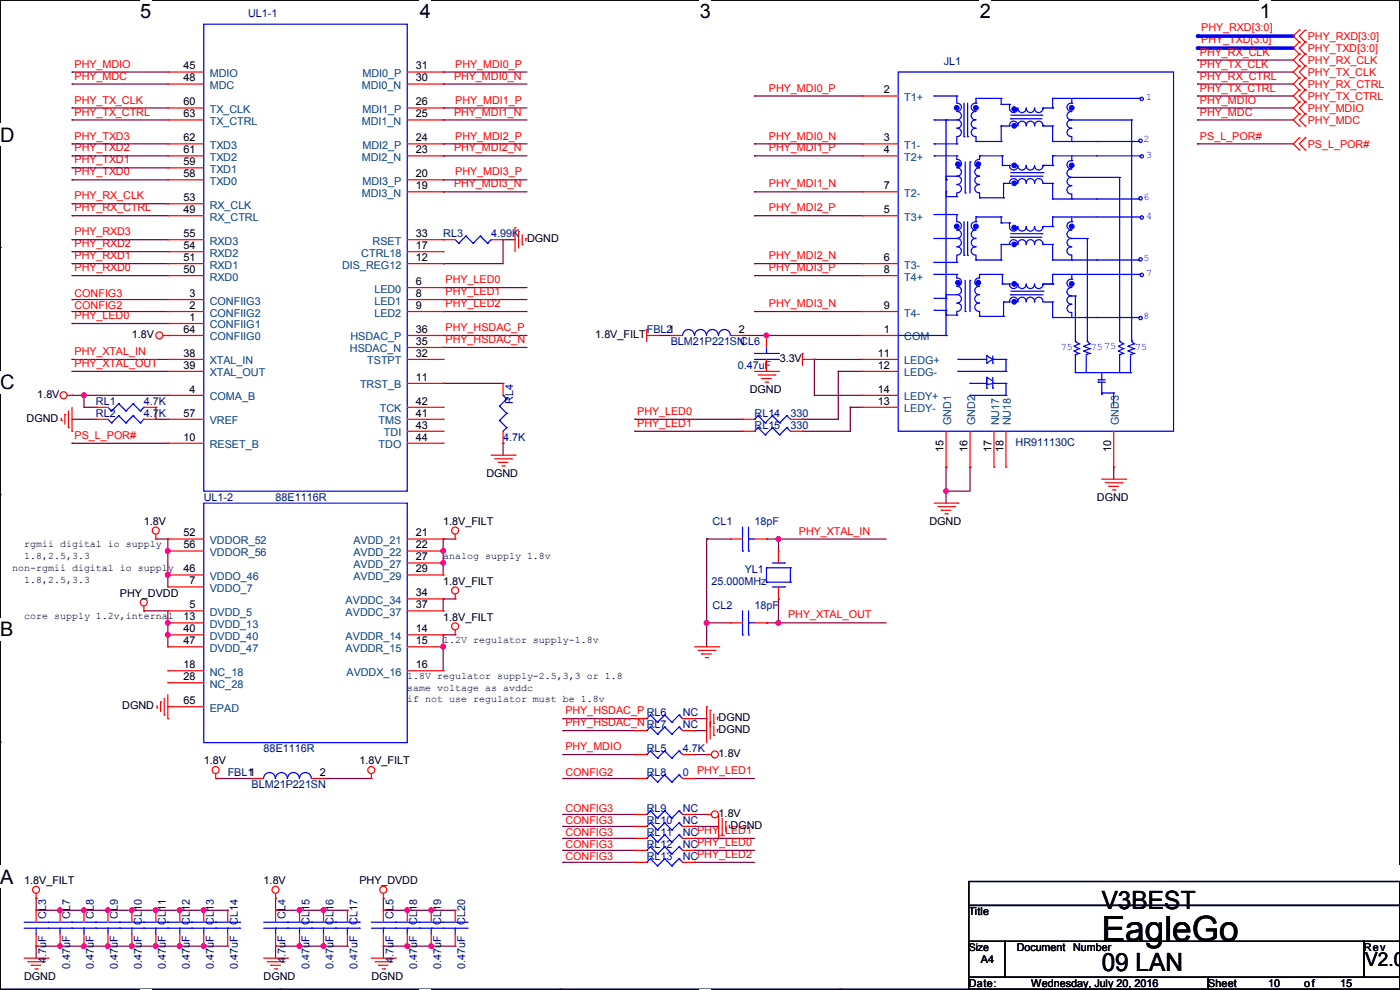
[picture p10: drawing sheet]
<svg xmlns="http://www.w3.org/2000/svg" width="297mm" height="210mm" viewBox="0 0 297 210" stroke-linecap="round" stroke-linejoin="round" font-family="sans-serif">
<defs><g id="words">
<text font-size="7.4" x="233.7" y="199.7">EagleGo</text>
<g font-size="5.3">
<text x="233.7" y="192.8">V3BEST</text>
<text x="233.7" y="206">09 LAN</text>
</g>
<g font-size="4.2">
<text x="29.7" y="3.9">5</text>
<text x="89.1" y="3.9">4</text>
<text x="148.5" y="3.9">3</text>
<text x="207.9" y="3.9">2</text>
<text x="267.2" y="3.9">1</text>
<text x="0" y="30.1">D</text>
<text x="0" y="82.5">C</text>
<text x="0" y="135">B</text>
<text x="0" y="187.4">A</text>
<text x="297" y="187.4">A</text>
</g>
<text font-size="4.1" x="289.6" y="204.9">V2.0</text>
<g font-size="2.3" fill="#000080">
<text x="52.6" y="3.6">UL1-1</text>
<text x="200.2" y="13.8">JL1</text>
<text x="94" y="50.4">RL3</text>
<text x="104.2" y="50.4">4.99K</text>
<text x="137.2" y="70.7">FBL21</text>
<text x="142.3" y="73.2">BLM21P221SN</text>
<text x="157" y="73.2">CL6</text>
<text x="156.5" y="78.3">0.47uF</text>
<text x="20.4" y="85.9">RL1</text>
<text x="20.4" y="88.5">RL2</text>
<text x="30.5" y="85.9">4.7K</text>
<text x="30.5" y="88.5">4.7K</text>
<text x="108.8" y="85.6" transform="rotate(-90 108.8 85.6)">RL4</text>
<text x="160.1" y="88.5">RL14</text>
<text x="167.7" y="88.5">330</text>
<text x="106.7" y="93.6">4.7K</text>
<text x="160.1" y="91">RL15</text>
<text x="167.7" y="91">330</text>
<text x="215.4" y="94.6">HR911130C</text>
<text x="43.2" y="106.3">UL1-2</text>
<text x="58.5" y="106.3">88E1116R</text>
<text x="151.2" y="111.3">CL1</text>
<text x="160.1" y="111.3">18pF</text>
<text x="150.9" y="124">25.000MHz</text>
<text x="158" y="121.5">YL1</text>
<text x="151.2" y="129.1">CL2</text>
<text x="160.1" y="129.1">18pF</text>
<text x="144.8" y="152">NC</text>
<text x="144.8" y="154.5">NC</text>
<text x="55.9" y="159.6">88E1116R</text>
<text x="137.2" y="159.6">RL5</text>
<text x="144.8" y="159.6">4.7K</text>
<text x="48.3" y="164.7">FBL11</text>
<text x="53.4" y="167.2">BLM21P221SN</text>
<text x="137.2" y="164.7">RL8</text>
<text x="144.8" y="164.7">0</text>
<text x="137.2" y="172.3">RL9</text>
<text x="144.8" y="172.3">NC</text>
<text x="137.2" y="174.8">RL10</text>
<text x="137.2" y="177.4">RL11</text>
<text x="137.2" y="179.9">RL12</text>
<text x="144.8" y="174.8">NC</text>
<text x="144.8" y="177.4">NCPHY_LED1</text>
<text x="144.8" y="179.9">NCPHY_LED0</text>
<text x="137.2" y="182.5">RL13</text>
<text x="144.8" y="182.5">NCPHY_LED2</text>
<text x="9.8" y="194.9" transform="rotate(-90 9.8 194.9)">CL3</text>
<text x="14.9" y="194.9" transform="rotate(-90 14.9 194.9)">CL7</text>
<text x="19.9" y="194.9" transform="rotate(-90 19.9 194.9)">CL8</text>
<text x="25" y="194.9" transform="rotate(-90 25 194.9)">CL9</text>
<text x="30.1" y="196.1" transform="rotate(-90 30.1 196.1)">CL10</text>
<text x="35.2" y="196.1" transform="rotate(-90 35.2 196.1)">CL11</text>
<text x="40.3" y="196.1" transform="rotate(-90 40.3 196.1)">CL12</text>
<text x="45.3" y="196.1" transform="rotate(-90 45.3 196.1)">CL13</text>
<text x="50.4" y="196.1" transform="rotate(-90 50.4 196.1)">CL14</text>
<text x="60.6" y="194.9" transform="rotate(-90 60.6 194.9)">CL4</text>
<text x="65.7" y="196.1" transform="rotate(-90 65.7 196.1)">CL15</text>
<text x="70.7" y="196.1" transform="rotate(-90 70.7 196.1)">CL16</text>
<text x="75.8" y="196.1" transform="rotate(-90 75.8 196.1)">CL17</text>
<text x="83.4" y="194.9" transform="rotate(-90 83.4 194.9)">CL5</text>
<text x="88.5" y="196.1" transform="rotate(-90 88.5 196.1)">CL18</text>
<text x="93.6" y="196.1" transform="rotate(-90 93.6 196.1)">CL19</text>
<text x="98.7" y="196.1" transform="rotate(-90 98.7 196.1)">CL20</text>
<text x="9.8" y="204.3" transform="rotate(-90 9.8 204.3)">4.7uF</text>
<text x="14.9" y="205.5" transform="rotate(-90 14.9 205.5)">0.47uF</text>
<text x="19.9" y="205.5" transform="rotate(-90 19.9 205.5)">0.47uF</text>
<text x="25" y="205.5" transform="rotate(-90 25 205.5)">0.47uF</text>
<text x="30.1" y="205.5" transform="rotate(-90 30.1 205.5)">0.47uF</text>
<text x="35.2" y="205.5" transform="rotate(-90 35.2 205.5)">0.47uF</text>
<text x="40.3" y="205.5" transform="rotate(-90 40.3 205.5)">0.47uF</text>
<text x="45.3" y="205.5" transform="rotate(-90 45.3 205.5)">0.47uF</text>
<text x="50.4" y="205.5" transform="rotate(-90 50.4 205.5)">0.47uF</text>
<text x="60.6" y="204.3" transform="rotate(-90 60.6 204.3)">4.7uF</text>
<text x="65.7" y="205.5" transform="rotate(-90 65.7 205.5)">0.47uF</text>
<text x="70.7" y="205.5" transform="rotate(-90 70.7 205.5)">0.47uF</text>
<text x="75.8" y="205.5" transform="rotate(-90 75.8 205.5)">0.47uF</text>
<text x="83.4" y="204.3" transform="rotate(-90 83.4 204.3)">4.7uF</text>
<text x="88.5" y="205.5" transform="rotate(-90 88.5 205.5)">0.47uF</text>
<text x="93.6" y="205.5" transform="rotate(-90 93.6 205.5)">0.47uF</text>
<text x="98.7" y="205.5" transform="rotate(-90 98.7 205.5)">0.47uF</text>
</g>
<g font-size="2.3" fill="#f00">
<text x="254.6" y="11.8">PHY_RX_CLK</text>
<text x="254.8" y="9">PHY_TXD[3:0]</text>
<text x="254.8" y="6.5">PHY_RXD[3:0]</text>
<text x="277.4" y="11">PHY_TXD[3:0]</text>
<text x="277.4" y="8.5">PHY_RXD[3:0]</text>
<text x="15.8" y="14.4">PHY_MDIO</text>
<text x="15.8" y="16.9">PHY_MDC</text>
<text x="96.3" y="16.9">PHY_MDI0_N</text>
<text x="96.6" y="14.4">PHY_MDI0_P</text>
<text x="254.6" y="16.9">PHY_RX_CTRL</text>
<text x="254.6" y="14.4">PHY_TX_CLK</text>
<text x="277.4" y="13.5">PHY_RX_CLK</text>
<text x="277.4" y="16.1">PHY_TX_CLK</text>
<text x="15.8" y="22">PHY_TX_CLK</text>
<text x="96.6" y="22">PHY_MDI1_P</text>
<text x="163.1" y="19.4">PHY_MDI0_P</text>
<text x="254.6" y="19.4">PHY_TX_CTRL</text>
<text x="254.6" y="22">PHY_MDIO</text>
<text x="277.4" y="18.6">PHY_RX_CTRL</text>
<text x="277.4" y="21.2">PHY_TX_CTRL</text>
<text x="277.4" y="23.7">PHY_MDIO</text>
<text x="15.8" y="24.5">PHY_TX_CTRL</text>
<text x="15.8" y="29.6">PHY_TXD3</text>
<text x="96.3" y="24.5">PHY_MDI1_N</text>
<text x="96.6" y="29.6">PHY_MDI2_P</text>
<text x="163.1" y="29.6">PHY_MDI0_N</text>
<text x="254.6" y="24.5">PHY_MDC</text>
<text x="254.6" y="29.6">PS_L_POR#</text>
<text x="277.4" y="26.2">PHY_MDC</text>
<text x="15.8" y="34.7">PHY_TXD1</text>
<text x="15.8" y="32.1">PHY_TXD2</text>
<text x="96.3" y="32.1">PHY_MDI2_N</text>
<text x="163.1" y="32.1">PHY_MDI1_P</text>
<text x="277.4" y="31.3">PS_L_POR#</text>
<text x="15.8" y="37.2">PHY_TXD0</text>
<text x="96.3" y="39.8">PHY_MDI3_N</text>
<text x="96.6" y="37.2">PHY_MDI3_P</text>
<text x="163.1" y="39.8">PHY_MDI1_N</text>
<text x="15.8" y="42.3">PHY_RX_CLK</text>
<text x="15.8" y="44.8">PHY_RX_CTRL</text>
<text x="163.1" y="44.8">PHY_MDI2_P</text>
<text x="15.8" y="52.5">PHY_RXD2</text>
<text x="15.8" y="49.9">PHY_RXD3</text>
<text x="15.8" y="57.5">PHY_RXD0</text>
<text x="15.8" y="55">PHY_RXD1</text>
<text x="163.1" y="57.5">PHY_MDI3_P</text>
<text x="163.1" y="55">PHY_MDI2_N</text>
<text x="15.8" y="63">CONFIG3</text>
<text x="15.8" y="65.6">CONFIG2</text>
<text x="94.5" y="62.6">PHY_LED1</text>
<text x="94.5" y="60.1">PHY_LED0</text>
<text x="94.5" y="65.1">PHY_LED2</text>
<text x="163.1" y="65.1">PHY_MDI3_N</text>
<text x="15.8" y="67.7">PHY_LED0</text>
<text x="94.5" y="70.2">PHY_HSDAC_P</text>
<text x="15.8" y="75.3">PHY_XTAL_IN</text>
<text x="15.8" y="77.9">PHY_XTAL_OUT</text>
<text x="94.5" y="72.8">PHY_HSDAC_N</text>
<text x="135.2" y="88">PHY_LED0</text>
<text x="15.8" y="93.1">PS_L_POR#</text>
<text x="135.2" y="90.6">PHY_LED1</text>
<text x="169.5" y="113.4">PHY_XTAL_IN</text>
<text x="167.2" y="131.2">PHY_XTAL_OUT</text>
<text x="119.9" y="151.5">PHY_HSDAC_P RL6</text>
<text x="119.9" y="154.1">PHY_HSDAC_N RL7</text>
<text x="119.9" y="159.1">PHY_MDIO</text>
<text x="119.9" y="164.6">CONFIG2</text>
<text x="147.9" y="164.2">PHY_LED1</text>
<text x="119.9" y="172.3">CONFIG3</text>
<text x="119.9" y="177.3">CONFIG3</text>
<text x="119.9" y="179.9">CONFIG3</text>
<text x="119.9" y="174.8">CONFIG3</text>
<text x="119.9" y="182.4">CONFIG3</text>
</g>
<g font-size="2.3">
<text x="38.9" y="14.7">45</text>
<text x="38.9" y="17.3">48</text>
<text x="88.2" y="14.7">31</text>
<text x="88.2" y="17.3">30</text>
<text x="38.9" y="22.4">60</text>
<text x="88.2" y="22.4">26</text>
<text x="187.5" y="19.8">2</text>
<text x="38.9" y="24.9">63</text>
<text x="38.9" y="30">62</text>
<text x="88.2" y="24.9">25</text>
<text x="88.2" y="30">24</text>
<text x="187.5" y="30">3</text>
<text x="38.9" y="32.5">61</text>
<text x="38.9" y="35.1">59</text>
<text x="88.2" y="32.5">23</text>
<text x="187.5" y="32.5">4</text>
<text x="38.9" y="37.6">58</text>
<text x="88.2" y="37.6">20</text>
<text x="88.2" y="40.1">19</text>
<text x="187.5" y="40.1">7</text>
<text x="38.9" y="42.7">53</text>
<text x="38.9" y="45.2">49</text>
<text x="187.5" y="45.2">5</text>
<text x="38.9" y="50.3">55</text>
<text x="38.9" y="52.8">54</text>
<text x="88.2" y="50.3">33</text>
<text x="88.2" y="52.8">17</text>
<text x="111.8" y="51.4">DGND</text>
<text x="38.9" y="55.4">51</text>
<text x="38.9" y="57.9">50</text>
<text x="88.2" y="55.4">12</text>
<text x="187.5" y="55.4">6</text>
<text x="187.5" y="57.9">8</text>
<text x="40.2" y="63">3</text>
<text x="40.2" y="65.5">2</text>
<text x="88.2" y="60.5">6</text>
<text x="88.2" y="63">8</text>
<text x="88.2" y="65.5">9</text>
<text x="187.5" y="65.5">9</text>
<text x="28" y="71.7">1.8V</text>
<text x="38.9" y="70.6">64</text>
<text x="40.2" y="68.1">1</text>
<text x="88.2" y="70.6">36</text>
<text x="126.3" y="71.7">1.8V_FILT</text>
<text x="156.8" y="70.6">2</text>
<text x="187.5" y="70.6">1</text>
<text x="38.9" y="75.7">38</text>
<text x="88.2" y="73.2">35</text>
<text x="88.2" y="75.7">32</text>
<text x="165.4" y="76.8">3.3V</text>
<text x="186.2" y="75.7">11</text>
<text x="38.9" y="78.2">39</text>
<text x="40.2" y="83.3">4</text>
<text x="88.2" y="80.8">11</text>
<text x="159.1" y="83.4">DGND</text>
<text x="186.2" y="78.2">12</text>
<text x="186.2" y="83.3">14</text>
<text x="5.6" y="89.5">DGND</text>
<text x="7.9" y="84.4">1.8V</text>
<text x="38.9" y="88.4">57</text>
<text x="88.2" y="85.9">42</text>
<text x="88.2" y="88.4">41</text>
<text x="186.2" y="85.9">13</text>
<text x="38.9" y="93.5">10</text>
<text x="88.2" y="90.9">43</text>
<text x="88.2" y="93.5">44</text>
<text x="200.2" y="95.8" transform="rotate(-90 200.2 95.8)">15</text>
<text x="205.2" y="95.8" transform="rotate(-90 205.2 95.8)">16</text>
<text x="210.3" y="95.8" transform="rotate(-90 210.3 95.8)">17</text>
<text x="212.9" y="95.8" transform="rotate(-90 212.9 95.8)">18</text>
<text x="235.7" y="95.8" transform="rotate(-90 235.7 95.8)">10</text>
<text x="103.2" y="101.2">DGND</text>
<text x="232.7" y="106.3">DGND</text>
<text x="30.5" y="111.3">1.8V</text>
<text x="38.9" y="113.8">52</text>
<text x="88.2" y="113.8">21</text>
<text x="94" y="111.3">1.8V_FILT</text>
<text x="197.2" y="111.3">DGND</text>
<text x="38.9" y="116.3">56</text>
<text x="88.2" y="116.3">22</text>
<text x="88.2" y="118.9">27</text>
<text x="38.9" y="121.4">46</text>
<text x="40.2" y="124">7</text>
<text x="88.2" y="121.4">29</text>
<text x="94" y="124">1.8V_FILT</text>
<text x="25.4" y="126.6">PHY_DVDD</text>
<text x="38.9" y="131.6">13</text>
<text x="40.2" y="129">5</text>
<text x="88.2" y="126.5">34</text>
<text x="88.2" y="129">37</text>
<text x="94" y="131.7">1.8V_FILT</text>
<text x="38.9" y="134.1">40</text>
<text x="38.9" y="136.7">47</text>
<text x="88.2" y="134.1">14</text>
<text x="88.2" y="136.7">15</text>
<text x="38.9" y="141.7">18</text>
<text x="88.2" y="141.7">16</text>
<text x="38.9" y="144.3">28</text>
<text x="38.9" y="149.4">65</text>
<text x="26" y="150.5">DGND</text>
<text x="152.5" y="153">DGND</text>
<text x="152.5" y="155.5">DGND</text>
<text x="152.5" y="160.6">1.8V</text>
<text x="43.2" y="162.1">1.8V</text>
<text x="67.9" y="164.6">2</text>
<text x="76.2" y="162.1">1.8V_FILT</text>
<text x="152.5" y="173.3">1.8V</text>
<text x="155" y="175.9">DGND</text>
<text x="5.1" y="187.5">1.8V_FILT</text>
<text x="55.9" y="187.5">1.8V</text>
<text x="76.2" y="187.5">PHY_DVDD</text>
<text x="205.5" y="194.1">Title</text>
<text x="215.7" y="201.8">Document</text>
<text x="227.7" y="201.8">Number</text>
<text x="289.3" y="201.8">Rev</text>
<text x="5.1" y="207.9">DGND</text>
<text x="55.9" y="207.9">DGND</text>
<text x="78.8" y="207.9">DGND</text>
<text x="205.5" y="209.4">Date:</text>
<text x="208.1" y="204.3">A4</text>
<text x="218.7" y="209.4">Wednesday, July 20, 2016</text>
<text x="256.3" y="209.4">Sheet</text>
<text x="269" y="209.4">10</text>
<text x="276.6" y="209.4">of</text>
<text x="284.3" y="209.4">15</text>
</g>
<g font-size="2.3" fill="#004080">
<text x="44.5" y="16.3">MDIO</text>
<text x="76.9" y="16.3">MDI0_P</text>
<text x="44.5" y="18.9">MDC</text>
<text x="44.5" y="24">TX_CLK</text>
<text x="76.8" y="18.9">MDI0_N</text>
<text x="76.9" y="24">MDI1_P</text>
<text x="191.8" y="21.4">T1+</text>
<text x="44.5" y="26.5">TX_CTRL</text>
<text x="76.8" y="26.5">MDI1_N</text>
<text x="44.5" y="31.6">TXD3</text>
<text x="44.5" y="34.1">TXD2</text>
<text x="76.8" y="34.1">MDI2_N</text>
<text x="76.9" y="31.6">MDI2_P</text>
<text x="191.8" y="31.6">T1-</text>
<text x="191.8" y="34.1">T2+</text>
<text x="44.5" y="36.7">TXD1</text>
<text x="44.5" y="39.2">TXD0</text>
<text x="76.8" y="41.7">MDI3_N</text>
<text x="76.9" y="39.2">MDI3_P</text>
<text x="191.8" y="41.7">T2-</text>
<text x="44.5" y="44.3">RX_CLK</text>
<text x="44.5" y="46.8">RX_CTRL</text>
<text x="191.8" y="46.8">T3+</text>
<text x="44.5" y="51.9">RXD3</text>
<text x="79" y="51.9">RSET</text>
<text x="44.5" y="54.4">RXD2</text>
<text x="44.5" y="57">RXD1</text>
<text x="44.5" y="59.5">RXD0</text>
<text x="72.6" y="57">DIS_REG12</text>
<text x="76.6" y="54.4">CTRL18</text>
<text x="191.8" y="57">T3-</text>
<text x="191.8" y="59.5">T4+</text>
<text x="44.5" y="64.6">CONFIIG3</text>
<text x="79.4" y="62.1">LED0</text>
<text x="79.4" y="64.6">LED1</text>
<text x="44.5" y="67.1">CONFIIG2</text>
<text x="44.5" y="69.7">CONFIIG1</text>
<text x="79.4" y="67.1">LED2</text>
<text x="191.8" y="67.1">T4-</text>
<text x="44.5" y="72.2">CONFIIG0</text>
<text x="44.5" y="77.3">XTAL_IN</text>
<text x="74.2" y="74.8">HSDAC_N</text>
<text x="74.3" y="72.2">HSDAC_P</text>
<text x="77.9" y="77.3">TSTPT</text>
<text x="191.8" y="72.2">COM</text>
<text x="191.8" y="77.3">LEDG+</text>
<text x="44.5" y="79.8">XTAL_OUT</text>
<text x="76.4" y="82.4">TRST_B</text>
<text x="191.8" y="79.8">LEDG-</text>
<text x="44.5" y="84.9">COMA_B</text>
<text x="80.6" y="87.5">TCK</text>
<text x="191.8" y="84.9">LEDY+</text>
<text x="191.8" y="87.5">LEDY-</text>
<text x="44.5" y="90">VREF</text>
<text x="44.5" y="95.1">RESET_B</text>
<text x="80.3" y="90">TMS</text>
<text x="80.3" y="95.1">TDO</text>
<text x="81.5" y="92.5">TDI</text>
<text x="201.8" y="90.2" transform="rotate(-90 201.8 90.2)">GND1</text>
<text x="206.9" y="90.2" transform="rotate(-90 206.9 90.2)">GND2</text>
<text x="211.9" y="90.2" transform="rotate(-90 211.9 90.2)">NU17</text>
<text x="214.5" y="90.2" transform="rotate(-90 214.5 90.2)">NU18</text>
<text x="237.3" y="90.2" transform="rotate(-90 237.3 90.2)">GND3</text>
<text x="44.5" y="115.4">VDDOR_52</text>
<text x="44.5" y="117.9">VDDOR_56</text>
<text x="75" y="115.4">AVDD_21</text>
<text x="75" y="117.9">AVDD_22</text>
<text x="44.5" y="123">VDDO_46</text>
<text x="44.5" y="125.6">VDDO_7</text>
<text x="75" y="120.5">AVDD_27</text>
<text x="75" y="123">AVDD_29</text>
<text x="44.5" y="130.6">DVDD_5</text>
<text x="73.3" y="128.1">AVDDC_34</text>
<text x="73.3" y="130.6">AVDDC_37</text>
<text x="44.5" y="135.7">DVDD_40</text>
<text x="44.5" y="133.2">DVDD_13</text>
<text x="73.3" y="135.7">AVDDR_14</text>
<text x="44.5" y="138.3">DVDD_47</text>
<text x="44.5" y="143.3">NC_18</text>
<text x="73.3" y="138.3">AVDDR_15</text>
<text x="73.5" y="143.3">AVDDX_16</text>
<text x="44.5" y="145.9">NC_28</text>
<text x="44.5" y="151">EPAD</text>
</g>
<text font-size="2.2" x="205.5" y="201.7">Size</text>
<g font-size="2.1" fill="#00f">
<text x="243.1" y="21.3">1</text>
<text x="242.6" y="30.1">2</text>
<text x="243.1" y="33.4">3</text>
<text x="242.6" y="42.3">6</text>
<text x="243.1" y="46.4">4</text>
<text x="242.6" y="55.3">5</text>
<text x="243.1" y="58.6">7</text>
<text x="242.6" y="67.7">8</text>
<text x="225.1" y="74.3">75</text>
<text x="231.4" y="74.3">7575</text>
<text x="240.8" y="74.3">75</text>
</g>
<g font-size="2.1">
<text x="5.1" y="116">rgmii digital io supply</text>
<text x="5.1" y="118.5">1.8,2.5,3.3</text>
<text x="94" y="118.5">analog supply 1.8v</text>
<text x="2.6" y="121.1">non-rgmii digital io supply</text>
<text x="5.1" y="123.6">1.8,2.5,3.3</text>
<text x="5.1" y="131.2">core supply 1.2v,internal</text>
<text x="94" y="136.3">1.2V regulator supply-1.8v</text>
<text x="86.4" y="143.9">1.8V regulator supply-2.5,3,3 or 1.8</text>
<text x="86.4" y="146.5">same voltage as avddc</text>
<text x="86.4" y="149">if not use regulator must be 1.8v</text>
</g>
</g></defs>
<path d="M0 0h297v209.8h-297z" fill="none" stroke="#000" stroke-width=".25"/>
<g fill="#fff">
<path d="M29.7 0h2.4v4.8h-2.4z"/>
<path d="M29.7 209.8h2.4v.2h-2.4z"/>
</g>
<path d="M59.4 0h.1M59.4 209.8h.1" fill="none" stroke="#000" stroke-width=".25"/>
<g fill="#fff">
<path d="M89.1 0h2.3v4.8h-2.3z"/>
<path d="M89.1 209.8h2.3v.2h-2.3z"/>
</g>
<path d="M118.8 0h.1M118.8 209.8h.1" fill="none" stroke="#000" stroke-width=".25"/>
<g fill="#fff">
<path d="M148.5 0h2.3v4.8h-2.3z"/>
<path d="M148.5 209.8h2.3v.2h-2.3z"/>
</g>
<path d="M178.2 0h.1M178.2 209.8h.1" fill="none" stroke="#000" stroke-width=".25"/>
<g fill="#fff">
<path d="M207.9 0h2.3v4.8h-2.3z"/>
<path d="M207.9 209.8h2.3v.2h-2.3z"/>
</g>
<path d="M237.6 0h.1M237.6 209.8h.1" fill="none" stroke="#000" stroke-width=".25"/>
<g fill="#fff">
<path d="M267.3 0h2.3v4.8h-2.3z"/>
<path d="M267.3 209.8h2.3v.2h-2.3z"/>
<path d="M0 26.2h3.1v4.8h-3.1z"/>
<path d="M0 78.7h3.1v4.7h-3.1z"/>
</g>
<path d="M0 52.5h.1M297 52.5h.1" fill="none" stroke="#000" stroke-width=".25"/>
<path d="M0 131.1h2.9v4.8h-2.9z" fill="#fff"/>
<path d="M0 104.9h.1M297 104.9h.1" fill="none" stroke="#000" stroke-width=".25"/>
<g fill="#fff">
<path d="M0 183.6h2.9v4.7h-2.9z"/>
<path d="M296.9 183.6h.1v4.7h-.1z"/>
</g>
<path d="M0 157.4h.1M297 157.4h.1" fill="none" stroke="#000" stroke-width=".25"/>
<g fill="none" stroke="#800040" stroke-width=".25">
<path d="M15.3 15.3h.1M15.3 17.8h.1M15.3 15.3h20.3M15.3 17.8h20.3M94 15.3h.1M94 17.8h.1M94 15.3h17.8M94 17.8h17.8M254 17.8h.1M254 17.8h20.4M15.3 22.9h.1M15.3 25.4h.1"/>
<path d="M15.3 38.1h.1M15.3 35.6h.1M15.3 33.1h.1M15.3 30.5h.1M15.3 22.9h20.3M15.3 25.4h20.3M15.3 38.1h20.3M15.3 35.6h20.3M15.3 33.1h20.3M15.3 30.5h20.3M94 22.9h.1M94 25.4h.1"/>
<path d="M94 30.5h.1M94 33.1h.1M94 38.1h.1M94 22.9h17.8M94 25.4h17.8M94 38.1h17.8M94 33.1h17.8M94 30.5h17.8M254 20.4h.1M254 25.4h.1M254 22.9h.1M254 22.9h20.4"/>
<path d="M254 25.4h20.4M254 20.4h20.4M15.3 43.2h.1M15.3 45.8h.1M15.3 58.5h.1M15.3 55.9h.1M15.3 53.4h.1M15.3 50.8h.1M15.3 43.2h20.3M15.3 45.8h20.3M15.3 58.5h20.3M15.3 55.9h20.3"/>
<path d="M15.3 53.4h20.3M15.3 50.8h20.3M94 40.7h.1M94 55.9h.1M94 40.7h17.8M106.7 50.8h.1M106.7 50.8v5.1h-12.7M106.7 50.8h2.6M15.3 63.5h.1M15.3 68.6h.1M15.3 66.1h.1M15.3 76.2h.1"/>
<path d="M15.3 78.8h.1M15.3 63.5h20.3M15.3 68.6h20.3M15.3 66.1h20.3M15.3 76.2h20.3M15.3 78.8h20.3M94 71.2h.1M94 73.7h.1M94 63.5h.1M94 61h.1M94 63.5h17.8M94 71.2h17.8"/>
<path d="M94 73.7h17.8M94 61h17.8M15.3 88.9h.1M15.3 83.9h.1M15.3 83.9h20.3M15.3 88.9h5.1M17.8 83.9h.1M17.8 86.4h.1M17.8 83.9v2.5M17.8 86.4h2.6M33.1 88.9h.1M33.1 86.4h.1"/>
<path d="M33.1 88.9h2.5M33.1 86.4v2.5M94 81.3h.1M94 81.3h12.7M106.7 94h.1M106.7 94v2.6M33.1 114.3h.1M33.1 114.3h2.5M35.6 114.3h.1M35.6 116.9h.1M35.6 114.3v10.2M94 114.3h.1"/>
<path d="M94 119.4h.1M94 116.9h.1M94 114.3h2.6M94 114.3v7.7M30.5 129.6h.1M30.5 129.6h5.1M35.6 122h.1M35.6 129.6h.1M35.6 134.7h.1M35.6 132.1h.1M35.6 129.6v7.6M94 127h.1"/>
<path d="M94 137.2h.1M94 134.7h.1M94 127v2.6M94 134.7v7.6M94 127h2.6M94 134.7h2.6M45.8 165.1h.1M45.8 165.1h7.6"/>
</g>
<g fill="#f0f" stroke="#f0f" stroke-width=".25">
<circle cx="17.8" cy="83.8" r=".49"/>
<circle cx="35.6" cy="132.1" r=".49"/>
<circle cx="35.6" cy="134.6" r=".49"/>
<circle cx="94" cy="119.4" r=".49"/>
<circle cx="94" cy="116.9" r=".49"/>
<circle cx="94" cy="137.2" r=".49"/>
<circle cx="35.6" cy="121.9" r=".49"/>
<circle cx="35.6" cy="116.9" r=".49"/>
</g>
<path d="M254 10.2h20.4" fill="none" stroke="#00f" stroke-width=".76"/>
<circle cx="254" cy="10.2" r=".38" fill="#00f"/>
<path d="M254 12.7h.1M254 15.3h.1M254 12.7h20.4M254 15.3h20.4" fill="none" stroke="#800040" stroke-width=".25"/>
<path d="M254 7.7h20.4" fill="none" stroke="#00f" stroke-width=".76"/>
<circle cx="254" cy="7.7" r=".38" fill="#00f"/>
<g fill="none" stroke="#800040" stroke-width=".25">
<path d="M160.1 20.4h.1M160.1 30.5h.1M160.1 33.1h.1M160.1 20.4h22.8M160.1 30.5h22.8M160.1 33.1h22.8M254 30.5h.1M254 30.5h20.4M160.1 58.5h.1M160.1 40.7h.1M160.1 45.8h.1M160.1 55.9h.1"/>
<path d="M160.1 58.5h22.8M160.1 40.7h22.8M160.1 45.8h22.8M160.1 55.9h22.8M94 66.1h.1M94 66.1h17.8M139.7 71.2h.1M139.7 71.2h2.6M157.5 71.2h.1M157.5 71.2h25.4M160.1 66.1h.1M160.1 66.1h22.8"/>
<path d="M162.6 71.2h.1M172.8 76.2h.1M172.8 76.2h10.1M172.8 76.2v7.7M177.8 78.8h.1M177.8 78.8v10.1h-7.6M177.8 78.8h5.1M15.3 94h.1M15.3 94h20.3M134.7 91.5h.1M134.7 88.9h.1M134.7 91.5h22.8"/>
<path d="M134.7 88.9h22.8M170.2 91.5h.1M170.2 88.9h.1M172.8 83.9h.1M172.8 83.9h10.1M180.4 86.4h.1M180.4 86.4h2.5M180.4 86.4v5.1h-10.2M200.7 99.1h.1M200.7 99.1v7.6M205.8 99.1h.1M205.8 99.1v5.1h-5.1"/>
<path d="M236.3 99.1h.1M236.3 99.1v2.5M149.9 114.3h.1M149.9 114.3h5.1M149.9 114.3v22.9M162.6 114.3h.1M162.6 114.3h25.4M165.1 114.3h.1M165.1 114.3v2.6M200.7 104.2h.1M149.9 132.1h.1M149.9 132.1h5.1"/>
<path d="M162.6 132.1h.1M162.6 132.1h25.4M165.1 127h.1M165.1 132.1h.1M165.1 127v5.1M119.4 152.4h.1M119.4 155h.1M119.4 155h15.3M119.4 152.4h15.3M147.4 155h.1M147.4 152.4h.1M147.4 155h2.5"/>
<path d="M147.4 152.4h2.5M68.6 165.1h.1M68.6 165.1h10.2M119.4 165.1h.1M119.4 177.8h.1M119.4 172.8h.1M119.4 175.3h.1M119.4 160.1h.1M119.4 165.1h15.3M119.4 177.8h15.3M119.4 175.3h15.3M119.4 172.8h15.3"/>
<path d="M119.4 160.1h15.3M147.4 165.1h.1M147.4 177.8h.1M147.4 175.3h.1M147.4 172.8h.1M147.4 160.1h.1M147.4 165.1h12.7M147.4 177.8h12.7M147.4 175.3h5M147.4 172.8h2.5M147.4 160.1h2.5M7.7 193.1h.1"/>
<path d="M7.7 190.5h.1M7.7 193.1h40.6M7.7 190.5v2.6M12.7 193.1h.1M17.8 193.1h.1M22.9 193.1h.1M28 193.1h.1M33.1 193.1h.1M38.1 193.1h.1M43.2 193.1h.1M58.5 190.5h.1M58.5 193.1h.1"/>
<path d="M58.5 193.1h15.2M58.5 190.5v2.6M63.5 193.1h.1M68.6 193.1h.1M81.3 190.5h.1M81.3 193.1h.1M81.3 193.1h15.3M81.3 190.5v2.6M86.4 193.1h.1M91.5 193.1h.1M119.4 180.4h.1M119.4 182.9h.1"/>
<path d="M119.4 182.9h15.3M119.4 180.4h15.3M147.4 182.9h.1M147.4 180.4h.1M147.4 182.9h12.7M147.4 180.4h12.7M7.7 200.7h.1M7.7 200.7h40.6M7.7 200.7v2.5M12.7 200.7h.1M17.8 200.7h.1M22.9 200.7h.1"/>
<path d="M28 200.7h.1M33.1 200.7h.1M38.1 200.7h.1M43.2 200.7h.1M58.5 200.7h.1M58.5 200.7h15.2M58.5 200.7v2.5M63.5 200.7h.1M68.6 200.7h.1M81.3 200.7h.1M81.3 200.7h15.3M81.3 200.7v2.5"/>
<path d="M86.4 200.7h.1M91.5 200.7h.1"/>
</g>
<g fill="#f0f" stroke="#f0f" stroke-width=".25">
<circle cx="149.9" cy="132.1" r=".49"/>
<circle cx="165.1" cy="132.1" r=".49"/>
<circle cx="165.1" cy="114.3" r=".49"/>
<circle cx="38.1" cy="193.1" r=".49"/>
<circle cx="33" cy="193.1" r=".49"/>
<circle cx="43.2" cy="193.1" r=".49"/>
<circle cx="12.7" cy="193.1" r=".49"/>
<circle cx="28" cy="193.1" r=".49"/>
<circle cx="22.9" cy="193.1" r=".49"/>
<circle cx="17.8" cy="193.1" r=".49"/>
<circle cx="43.2" cy="200.7" r=".49"/>
<circle cx="28" cy="200.7" r=".49"/>
<circle cx="22.9" cy="200.7" r=".49"/>
<circle cx="12.7" cy="200.7" r=".49"/>
<circle cx="38.1" cy="200.7" r=".49"/>
<circle cx="33" cy="200.7" r=".49"/>
<circle cx="17.8" cy="200.7" r=".49"/>
<circle cx="68.6" cy="193.1" r=".49"/>
<circle cx="63.5" cy="193.1" r=".49"/>
<circle cx="68.6" cy="200.7" r=".49"/>
<circle cx="63.5" cy="200.7" r=".49"/>
<circle cx="86.4" cy="193.1" r=".49"/>
<circle cx="91.5" cy="200.7" r=".49"/>
<circle cx="86.4" cy="200.7" r=".49"/>
<circle cx="91.5" cy="193.1" r=".49"/>
<circle cx="162.6" cy="71.1" r=".49"/>
<circle cx="200.7" cy="104.2" r=".49"/>
<circle cx="17.8" cy="83.8" r=".49"/>
<circle cx="35.6" cy="132.1" r=".49"/>
<circle cx="35.6" cy="134.6" r=".49"/>
<circle cx="94" cy="119.4" r=".49"/>
<circle cx="94" cy="116.9" r=".49"/>
<circle cx="94" cy="137.2" r=".49"/>
<circle cx="35.6" cy="121.9" r=".49"/>
<circle cx="35.6" cy="116.9" r=".49"/>
</g>
<g fill="none" stroke="#f00" stroke-width=".25">
<path d="M35.6 15.3h.1M35.6 17.8h.1M35.6 15.3h7.6M35.6 17.8h7.6M86.4 15.3h7.6M86.4 17.8h7.6M94 15.3h.1M94 17.8h.1M275.6 16.6h.1M275.6 19.1h.1M275.6 11.5h.1M275.6 14h.1"/>
<path d="M275.6 8.9h.1M275.6 6.4h.1M275.6 16.6l-1.2 1.2 1.2 1.3M275.6 19.1l-1.2 1.3 1.2 1.2M275.6 11.5l-1.2 1.2 1.2 1.3M275.6 14l-1.2 1.3 1.2 1.3M275.6 8.9l-1.2 1.3 1.2 1.3M275.6 6.4l-1.2 1.3 1.2 1.2M276.9 19.1h.1M276.9 16.6h.1M276.9 14h.1M276.9 11.5h.1"/>
<path d="M276.9 8.9h.1M276.9 6.4h.1M276.9 16.6l-1.3 1.2 1.3 1.3M276.9 19.1l-1.3 1.3 1.3 1.2M276.9 11.5l-1.3 1.2 1.3 1.3M276.9 14l-1.3 1.3 1.3 1.3M276.9 8.9l-1.3 1.3 1.3 1.3M276.9 6.4l-1.3 1.3 1.3 1.2M35.6 22.9h.1M35.6 25.4h.1M35.6 30.5h.1M35.6 33.1h.1"/>
<path d="M35.6 35.6h.1M35.6 38.1h.1M35.6 22.9h7.6M35.6 25.4h7.6M35.6 30.5h7.6M35.6 33.1h7.6M35.6 35.6h7.6M35.6 38.1h7.6M86.4 22.9h7.6M86.4 25.4h7.6M86.4 30.5h7.6M86.4 33.1h7.6"/>
<path d="M86.4 38.1h7.6M94 22.9h.1M94 25.4h.1M94 30.5h.1M94 33.1h.1M94 38.1h.1M182.9 20.4h.1M182.9 30.5h.1M182.9 33.1h.1M182.9 30.5h7.6M182.9 33.1h7.6M182.9 20.4h7.6"/>
<path d="M275.6 21.6h.1M275.6 24.2h.1M275.6 26.7h.1M275.6 29.3h.1M275.6 31.8h.1M275.6 24.2l-1.2 1.2 1.2 1.3M275.6 21.6l-1.2 1.3 1.2 1.3M275.6 29.3l-1.2 1.2 1.2 1.3M276.9 21.6h.1M276.9 26.7h.1M276.9 24.2h.1M276.9 31.8h.1"/>
<path d="M276.9 29.3h.1M276.9 24.2l-1.3 1.2 1.3 1.3M276.9 21.6l-1.3 1.3 1.3 1.3M276.9 29.3l-1.3 1.2 1.3 1.3M35.6 43.2h.1M35.6 45.8h.1M35.6 50.8h.1M35.6 53.4h.1M35.6 55.9h.1M35.6 58.5h.1M35.6 50.8h7.6M35.6 43.2h7.6"/>
<path d="M35.6 45.8h7.6M35.6 53.4h7.6M35.6 55.9h7.6M35.6 58.5h7.6M86.4 50.8h10.2M86.4 53.4h7.6M86.4 55.9h7.6M86.4 40.7h7.6M94 50.8h.1M94 40.7h.1M94 53.4h.1M94 55.9h.1"/>
<path d="M104.2 50.8h2.5M106.7 50.8h.1M109.3 48.3h.1M109.3 48.3v5.1M110 49.1h.1M110 49.1v3.5M110.8 51.9h.1M110.8 49.8v2.1M111.5 50.6h.1M111.5 50.6v.5M182.9 40.7h.1M182.9 45.8h.1"/>
<path d="M182.9 55.9h.1M182.9 58.5h.1M182.9 45.8h7.6M182.9 55.9h7.6M182.9 58.5h7.6M182.9 40.7h7.6M34.6 71.2h8.6M35.6 71.2h.1M35.6 63.5h.1M35.6 66.1h.1M35.6 68.6h.1M35.6 76.2h.1"/>
<path d="M35.6 78.8h.1M35.6 78.8h7.6M35.6 76.2h7.6M35.6 63.5h7.6M35.6 66.1h7.6M35.6 68.6h7.6M86.4 71.2h7.6M86.4 76.2h7.6M86.4 63.5h7.6M86.4 66.1h7.6M86.4 61h7.6M86.4 73.7h7.6"/>
<path d="M94 61h.1M94 63.5h.1M94 66.1h.1M94 71.2h.1M94 73.7h.1M94 76.2h.1M137.2 69.9h.1M137.2 71.2h2.5M137.2 69.9v2.5M139.7 71.2h.1M142.3 71.2h.1M142.3 71.2h2.5"/>
<path d="M155 71.2h2.5M157.5 71.2h.1M160.1 78.8h5M160.8 79.5h3.6M162.6 78.8h.1M162.6 71.2h.1M162.6 71.2v2.5M162.6 76.2v2.6M164.4 79.5h.1M165.1 78.8h.1M170.2 75h.1M170.2 76.2h2.6"/>
<path d="M170.2 75v2.5M172.8 76.2h.1M182.9 66.1h.1M182.9 71.2h.1M182.9 76.2h.1M182.9 78.8h.1M182.9 71.2h7.6M182.9 78.8h7.6M182.9 76.2h7.6M182.9 66.1h7.6M13 89.2h.1M13 88.7v.5"/>
<path d="M13.8 87.9h.1M13.8 87.9v2.1M14.3 83.9h1M14.5 90.7h.1M14.5 87.2v3.5M15.3 91.5h.1M15.3 83.9h.1M15.3 86.4v5.1M20.4 86.4h.1M20.4 88.9h.1M20.4 86.4h2.5M20.4 88.9h2.5"/>
<path d="M30.5 86.4h2.6M30.5 88.9h2.6M33.1 86.4h.1M33.1 88.9h.1M35.6 83.9h.1M35.6 88.9h.1M35.6 94h.1M35.6 83.9h7.6M35.6 88.9h7.6M35.6 94h7.6M86.4 86.4h7.6M86.4 88.9h7.6"/>
<path d="M86.4 94h7.6M86.4 81.3h7.6M86.4 91.5h7.6M94 81.3h.1M94 86.4h.1M94 88.9h.1M94 91.5h.1M94 94h.1M104.2 96.6h5.1M104.9 97.3h3.6M105.7 98.1h.1M105.7 98.1h2"/>
<path d="M106.5 98.8h.5M106.7 94h.1M106.7 81.3h.1M106.7 81.3v2.6M106.7 91.5v2.5M107 98.8h.1M108.5 97.3h.1M109.3 96.6h.1M157.5 88.9h.1M157.5 91.5h.1M157.5 88.9h2.6M157.5 91.5h2.6"/>
<path d="M161.6 80.3h.1M161.6 80.3h2M162.3 81.1h.6M162.9 81.1h.1M167.7 88.9h2.5M167.7 91.5h2.5M170.2 88.9h.1M170.2 91.5h.1M182.9 83.9h.1M182.9 86.4h.1M182.9 83.9h7.6M182.9 86.4h7.6"/>
<path d="M200.7 99.1h.1M200.7 91.5v7.6M205.8 99.1h.1M205.8 91.5v7.6M210.9 99.1h.1M210.9 91.5v7.6M213.4 99.1h.1M213.4 91.5v7.6M236.3 99.1h.1M236.3 91.5v7.6M33.1 114.3h.1M33.1 113.3v1"/>
<path d="M35.6 114.3h.1M35.6 116.9h.1M35.6 114.3h7.6M35.6 116.9h7.6M86.4 114.3h7.6M86.4 116.9h7.6M86.4 119.4h7.6M94 114.3h.1M94 116.9h.1M94 119.4h.1M96.6 114.3h.1M96.6 113.3v1"/>
<path d="M155 114.3h.1M155 114.3h2.5M160.1 114.3h2.5M162.6 114.3h.1M165.1 116.9h.1M165.1 116.9v2.5M198.2 106.7h5M198.9 107.5h3.6M199.7 108.2h.1M199.7 108.2h2M200.4 109h.6M201 109h.1"/>
<path d="M202.5 107.5h.1M203.2 106.7h.1M233.7 101.6h5.1M234.5 102.4h3.5M235.2 103.2h.1M235.2 103.2h2.1M236 103.9h.5M236.5 103.9h.1M238 102.4h.1M238.8 101.6h.1M30.5 129.6h.1M30.5 128.6v1"/>
<path d="M35.6 122h.1M35.6 124.5h.1M35.6 134.7h.1M35.6 129.6h.1M35.6 132.1h.1M35.6 137.2h.1M35.6 137.2h7.6M35.6 122h7.6M35.6 124.5h7.6M35.6 134.7h7.6M35.6 129.6h7.6M35.6 132.1h7.6"/>
<path d="M86.4 137.2h7.6M86.4 122h7.6M86.4 134.7h7.6M86.4 129.6h7.6M86.4 127h7.6M94 122h.1M94 127h.1M94 129.6h.1M94 134.7h.1M94 137.2h.1M96.6 127h.1M96.6 134.7h.1"/>
<path d="M96.6 126v1M96.6 133.6v1.1M147.4 137.2h5M148.1 138h3.6M148.9 138.7h.1M148.9 138.7h2M149.6 139.5h.6M150.2 139.5h.1M151.7 138h.1M152.4 137.2h.1M155 132.1h.1M155 132.1h2.5"/>
<path d="M160.1 132.1h2.5M162.6 132.1h.1M165.1 127h.1M165.1 124.5v2.5M33.3 150.2h.1M33.3 149.6v.6M34.1 148.9h.1M34.1 148.9v2M34.8 151.7h.1M34.8 148.1v3.6M35.6 152.4h.1M35.6 142.3h.1"/>
<path d="M35.6 144.8h.1M35.6 149.9h.1M35.6 147.4v5M35.6 142.3h7.6M35.6 144.8h7.6M35.6 149.9h7.6M86.4 142.3h7.6M94 142.3h.1M134.7 152.4h.1M134.7 155h.1M134.7 152.4h2.5M134.7 155h2.5"/>
<path d="M144.8 152.4h2.6M144.8 155h2.6M147.4 152.4h.1M147.4 155h.1M149.9 149.9h.1M149.9 152.4h.1M149.9 149.9v7.6M150.7 150.7h.1M150.7 153.2h.1M150.7 150.7v6.1M151.4 153.5h.1M151.4 156h.1"/>
<path d="M151.4 151.4v2.1M151.4 154v2M152.2 152.2h.1M152.2 154.7h.1M152.2 152.2v.5M152.2 154.7v.5M45.8 165.1h.1M45.8 164.1v1M53.4 165.1h.1M53.4 165.1h2.5M66.1 165.1h2.5M68.6 165.1h.1"/>
<path d="M78.8 165.1h.1M78.8 164.1v1M134.7 165.1h.1M134.7 175.3h.1M134.7 172.8h.1M134.7 177.8h.1M134.7 160.1h.1M134.7 160.1h2.5M134.7 172.8h2.5M134.7 165.1h2.5M134.7 175.3h2.5M134.7 177.8h2.5"/>
<path d="M144.8 160.1h2.6M144.8 172.8h2.6M144.8 165.1h2.6M144.8 175.3h2.6M144.8 177.8h2.6M147.4 165.1h.1M147.4 175.3h.1M147.4 172.8h.1M147.4 177.8h.1M147.4 160.1h.1M149.9 160.1h.1M149.9 172.8h.1"/>
<path d="M149.9 160.1h1M149.9 172.8h1M152.4 177.8h.1M152.4 172.8v5M153.2 177.1h.1M153.2 173.5v3.6M154 174.3h.1M154 174.3v2M154.7 175.6h.1M154.7 175v.6M7.7 190.5h.1M7.7 193.1h.1"/>
<path d="M7.7 189.5v1M7.7 193.1v2.5M7.7 198.2v2.5M12.7 193.1h.1M12.7 193.1v2.5M12.7 198.2v2.5M17.8 193.1h.1M17.8 193.1v2.5M17.8 198.2v2.5M22.9 193.1h.1M22.9 193.1v2.5M22.9 198.2v2.5"/>
<path d="M28 193.1h.1M28 193.1v2.5M28 198.2v2.5M33.1 193.1h.1M33.1 193.1v2.5M33.1 198.2v2.5M38.1 193.1h.1M38.1 193.1v2.5M38.1 198.2v2.5M43.2 193.1h.1M43.2 193.1v2.5M43.2 198.2v2.5"/>
<path d="M48.3 193.1h.1M48.3 193.1v2.5M48.3 198.2v2.5M58.5 190.5h.1M58.5 193.1h.1M58.5 189.5v1M58.5 193.1v2.5M58.5 198.2v2.5M63.5 193.1h.1M63.5 193.1v2.5M63.5 198.2v2.5M68.6 193.1h.1"/>
<path d="M68.6 193.1v2.5M68.6 198.2v2.5M73.7 193.1h.1M73.7 193.1v2.5M73.7 198.2v2.5M81.3 190.5h.1M81.3 193.1h.1M81.3 189.5v1M81.3 193.1v2.5M81.3 198.2v2.5M86.4 193.1h.1M86.4 193.1v2.5"/>
<path d="M86.4 198.2v2.5M91.5 193.1h.1M91.5 193.1v2.5M91.5 198.2v2.5M96.6 193.1h.1M96.6 193.1v2.5M96.6 198.2v2.5M134.7 182.9h.1M134.7 180.4h.1M134.7 182.9h2.5M134.7 180.4h2.5M144.8 182.9h2.6"/>
<path d="M144.8 180.4h2.6M147.4 182.9h.1M147.4 180.4h.1M5.1 203.2h5.1M5.9 204h3.5M6.6 204.8h.1M6.6 204.8h2.1M7.4 205.5h.5M7.7 200.7h.1M7.9 205.5h.1M9.4 204h.1M10.2 203.2h.1"/>
<path d="M12.7 200.7h.1M17.8 200.7h.1M22.9 200.7h.1M28 200.7h.1M33.1 200.7h.1M38.1 200.7h.1M43.2 200.7h.1M48.3 200.7h.1M55.9 203.2h5.1M56.7 204h3.5M57.4 204.8h.1M57.4 204.8h2.1"/>
<path d="M58.2 205.5h.5M58.5 200.7h.1M58.7 205.5h.1M60.2 204h.1M61 203.2h.1M63.5 200.7h.1M68.6 200.7h.1M73.7 200.7h.1M78.8 203.2h5.1M79.5 204h3.6M80.3 204.8h.1M80.3 204.8h2"/>
<path d="M81.1 205.5h.5M81.3 200.7h.1M81.6 205.5h.1M83.1 204h.1M83.9 203.2h.1M86.4 200.7h.1M91.5 200.7h.1M96.6 200.7h.1"/>
<circle cx="33.8" cy="71.1" r=".74"/>
<circle cx="13.5" cy="83.8" r=".74"/>
<circle cx="33" cy="112.5" r=".74"/>
<circle cx="96.5" cy="112.5" r=".74"/>
<circle cx="30.5" cy="127.8" r=".74"/>
<circle cx="96.5" cy="125.2" r=".74"/>
<circle cx="96.5" cy="132.9" r=".74"/>
<circle cx="45.7" cy="163.3" r=".74"/>
<circle cx="78.8" cy="163.3" r=".74"/>
<circle cx="151.7" cy="172.7" r=".74"/>
<circle cx="151.7" cy="160" r=".74"/>
<circle cx="7.6" cy="188.7" r=".74"/>
<circle cx="58.4" cy="188.7" r=".74"/>
<circle cx="81.3" cy="188.7" r=".74"/>
</g>
<path d="M205.5 187h91.5v5.1h-91.5zM205.5 192.1h91.5v7.6h-91.5zM205.5 199.7h7.6v7.6h-7.6zM213.1 199.7h76.2v7.6h-76.2zM289.3 199.7h7.7v7.6h-7.7zM205.5 207.3h50.8v2.5h-50.8zM256.3 207.3h40.7v2.5h-40.7z" fill="none" stroke="#000" stroke-width=".25"/>
<g fill="none" stroke="#00f" stroke-width=".25">
<path d="M43.2 5.1h43.2v99.1h-43.2zM190.5 15.3h58.5v76.2h-58.5zM198.2 25.4l4.8 .1a.87 .87 0 0 1 1 .8 .87 .87 0 0 1-1 .9M198.2 33.1h.1M198.2 30.5h.1M198.2 20.4h.1M198.2 25.4h.1M198.2 33.1h4.8M198.2 30.5h4.8M198.2 20.4h4.8M200.7 37.4h2.3a.87 .87 0 0 1 1 .8 .87 .87 0 0 1-1 .9M200.7 37.4h.1"/>
<path d="M200.7 38.1h.1M200.7 25.4h.1M200.7 25.4v45.8M203 20.4v1.5a.87 .87 0 0 1 1 .9 .87 .87 0 0 1-1 .8M203 23.7a.87 .87 0 0 1 1 .8 .87 .87 0 0 1-1 .9M203 27.2a.87 .87 0 0 1 1 .9 .87 .87 0 0 1-1 .9M203 39.2a.87 .87 0 0 1 1 .8 .87 .87 0 0 1-1 .9M203 35.6a.87 .87 0 0 1 1 .9 .87 .87 0 0 1-1 .8M203 33.1v.7a.87 .87 0 0 1 1 .9 .87 .87 0 0 1-1 .9M203 33.1h.1M203 30.5h.1M203 20.4h.1"/>
<path d="M203 29v1.5M204.5 29h.1M204.5 21.9v7.1M204.8 34.3v6.6M205.3 29h.1M205.3 21.9v7.1M205.8 34.3h.1M205.8 34.3v6.6M207 21.9a.87 .87 0 0 0-1 .9 .87 .87 0 0 0 1 .8M207 25.5a.87 .87 0 0 0-1 .8 .87 .87 0 0 0 1 .9M207 27.2a.87 .87 0 0 0-1 .9 .87 .87 0 0 0 1 .8M207 23.7a.87 .87 0 0 0-1 .8 .87 .87 0 0 0 1 .9"/>
<path d="M207.1 20.9h.1M207.1 21.9h.1M207.1 30h.1M207.1 20.9h5.3M207.1 20.9v1M207.1 29v1M207.1 30h5.3M207.8 37.4a.87 .87 0 0 0-1 .8 .87 .87 0 0 0 1 .9M207.8 39.2a.87 .87 0 0 0-1 .8 .87 .87 0 0 0 1 .9M207.8 35.6a.87 .87 0 0 0-1 .9 .87 .87 0 0 0 1 .8M207.8 33.1v.7a.87 .87 0 0 0-1 .9 .87 .87 0 0 0 1 .8M207.8 33.1h.1"/>
<path d="M207.8 33.1h4.8M212.4 22.1h.1M212.4 20.9h.1M212.4 30h.1M212.4 26.7h.1M212.4 22.1h1.8M212.4 20.9v1.2M212.4 26.7v3.3M212.4 26.7h1.8M212.6 33.1h.1M212.6 35.1h.1M212.6 35.1h1.6"/>
<path d="M212.6 33.1v2M212.9 38.9h.1M212.9 38.9v3.1M212.9 38.9h1.3M214.2 22.1v.8a.87 .87 0 0 0 .8 1 .87 .87 0 0 0 .9-1M214.2 22.1h.1M214.2 26.7h.1M214.2 38.9h.1M214.2 35.1h.1M214.2 35.1a.87 .87 0 0 0 .8 1 .87 .87 0 0 0 .9-1M214.4 25.2h.1M214.4 37.4h.1"/>
<path d="M214.4 37.4h6.9M214.4 24.4h6.6M214.4 25.2h6.6M214.4 36.6h6.9M215.9 26.7a.87 .87 0 0 0-.9-1 .87 .87 0 0 0-.8 1M215.9 38.9a.87 .87 0 0 0-.9-1 .87 .87 0 0 0-.8 1M216 22.9a.87 .87 0 0 0 .8 1 .87 .87 0 0 0 .9-1M216 35.1a.87 .87 0 0 0 .8 1 .87 .87 0 0 0 .9-1M217.7 26.7a.87 .87 0 0 0-.9-1 .87 .87 0 0 0-.8 1M217.7 38.9a.87 .87 0 0 0-.9-1 .87 .87 0 0 0-.8 1M217.7 22.9a.87 .87 0 0 0 .9 1 .87 .87 0 0 0 .9-1M217.7 35.1a.87 .87 0 0 0 .9 1 .87 .87 0 0 0 .9-1"/>
<path d="M219.4 26.7a.87 .87 0 0 0-.8-1 .87 .87 0 0 0-.9 1M219.4 38.9a.87 .87 0 0 0-.8-1 .87 .87 0 0 0-.9 1M219.5 22.9a.87 .87 0 0 0 .9 1 .87 .87 0 0 0 .8-1M219.5 35.1a.87 .87 0 0 0 .9 1 .87 .87 0 0 0 .8-1M221 24.4h.1M221.2 26.7a.87 .87 0 0 0-.8-1 .87 .87 0 0 0-.9 1M221.2 38.9a.87 .87 0 0 0-.8-1 .87 .87 0 0 0-.9 1M221.3 22.9h.1M221.3 26.7h.1M221.3 35.1h.1M221.3 36.6h.1M221.3 26.7h2"/>
<path d="M221.3 22.9h2M221.3 22.9v.3M221.3 26.5v.2M221.3 35.1v.2M221.3 35.1h2M221.3 38.9h2M223.3 22.9h.1M223.3 26.7h.1M223.3 35.1h.1M223.3 20.9h.1M223.3 30h.1M223.3 38.9h.1"/>
<path d="M223.3 33.1h.1M223.3 20.9h18.6M223.3 30h18.3M223.3 33.1h18.6M223.3 20.9v2M223.3 26.7v3.3M223.3 33.1v2M223.3 38.9v3.3M227.1 25.4h13M227.4 21.9a.87 .87 0 0 0-1 .9 .87 .87 0 0 0 1 .8M227.4 25.5a.87 .87 0 0 0-1 .8 .87 .87 0 0 0 1 .9M227.4 27.2a.87 .87 0 0 0-1 .9 .87 .87 0 0 0 1 .8"/>
<path d="M227.4 23.7a.87 .87 0 0 0-1 .8 .87 .87 0 0 0 1 .9M227.4 39.4a.87 .87 0 0 0-1 .9 .87 .87 0 0 0 1 .8M227.4 34.1a.87 .87 0 0 0-1 .8 .87 .87 0 0 0 1 .9M227.4 35.9a.87 .87 0 0 0-1 .8 .87 .87 0 0 0 1 .9M227.4 21.9h.1M227.4 30h.1M227.4 34.1h.1M227.4 20.9v1M227.4 29v1M227.4 33.1v1M232.7 30h.1M237.5 37.6h-10.1a.87 .87 0 0 0-1 .9 .87 .87 0 0 0 1 .9"/>
<path d="M237.5 37.6h.1M237.5 37.6v34.8M240.1 25.4h.1M240.1 25.4v46.8M241.6 30h.1M241.9 20.9h.1M241.9 33.1h.1M96.6 50.8l.7 .8M97.3 51.6h.1M98.8 50.1h.1M98.8 50.1l-1.5 1.5M98.8 50.1l1.6 1.5"/>
<path d="M100.4 51.6h.1M101.9 50.1h.1M101.9 50.1l-1.5 1.5M101.9 50.1l1.5 1.5M103.4 51.6h.1M104.2 50.8h.1M104.2 50.8l-.8 .8M198.2 55.7h.1M198.2 50.6h.1M198.2 58.2h.1M198.2 50.6h4.8a.87 .87 0 0 1 1 .9 .87 .87 0 0 1-1 .8M198.2 45.5h.1"/>
<path d="M198.2 55.7h4.8M198.2 58.2h4.8M198.2 45.5h4.8M200.7 41.7h.1M200.7 40.7h.1M200.7 41.7h2.3M203 41.7h.1M203 58.2h.1M203 45.5h.1M203 45.5v1.5a.87 .87 0 0 1 1 .9 .87 .87 0 0 1-1 .9M203 55.7h.1M203 58.2v.8a.87 .87 0 0 1 1 .8 .87 .87 0 0 1-1 .9"/>
<path d="M203 52.4a.87 .87 0 0 1 1 .8 .87 .87 0 0 1-1 .9M203 48.8a.87 .87 0 0 1 1 .9 .87 .87 0 0 1-1 .8M203 40.9v.8M203 54.1v1.6M204.5 54.1h.1M204.5 47v7.1M204.8 40.9h.1M204.8 59.5v6.6M205.3 54.1h.1M205.3 47v7.1M205.8 59.5h.1M205.8 59.5v6.6"/>
<path d="M207 47a.87 .87 0 0 0-1 .9 .87 .87 0 0 0 1 .9M207 50.6a.87 .87 0 0 0-1 .9 .87 .87 0 0 0 1 .8M207 52.4a.87 .87 0 0 0-1 .8 .87 .87 0 0 0 1 .9M207 48.8a.87 .87 0 0 0-1 .9 .87 .87 0 0 0 1 .8M207.1 46h.1M207.1 47h.1M207.1 55.2h.1M207.1 46v1M207.1 54.1v1.1M207.1 55.2h5.3M207.1 46h5.3M207.8 42h.1"/>
<path d="M207.8 58.2h.1M207.8 58.2v.8a.87 .87 0 0 0-1 .8 .87 .87 0 0 0 1 .9M207.8 40.9v1.1M207.8 42h5.1M207.8 58.2h4.8M212.4 51.9h.1M212.4 46h.1M212.4 47.3h.1M212.4 55.2h.1M212.4 46v1.3M212.4 51.9v3.3M212.4 51.9h1.8"/>
<path d="M212.4 47.3h1.8M212.6 58.2h.1M212.6 58.2v2M212.9 42h.1M214.2 51.9h.1M214.2 47.3v.7a.87 .87 0 0 0 .8 1 .87 .87 0 0 0 .9-.9M214.2 47.3h.1M214.4 50.3h.1M214.4 49.6h6.6M214.4 50.3h6.6M215.9 51.9a.87 .87 0 0 0-.9-1.1 .87 .87 0 0 0-.8 1.1M216 48a.87 .87 0 0 0 .8 1 .87 .87 0 0 0 .9-.9"/>
<path d="M217.7 51.9a.87 .87 0 0 0-.9-1.1 .87 .87 0 0 0-.8 1.1M217.7 48a.87 .87 0 0 0 .9 1 .87 .87 0 0 0 .9-.9M219.4 51.9a.87 .87 0 0 0-.8-1.1 .87 .87 0 0 0-.9 1.1M219.5 48a.87 .87 0 0 0 .9 1 .87 .87 0 0 0 .8-.9M221 49.6h.1M221.2 51.9a.87 .87 0 0 0-.8-1.1 .87 .87 0 0 0-.9 1.1M221.3 51.9h.1M221.3 48h.1M221.3 48v.3M221.3 51.6v.3M221.3 51.9h2M221.3 48h2"/>
<path d="M223.3 42.2h.1M223.3 48h.1M223.3 58.2h.1M223.3 51.9h.1M223.3 46h.1M223.3 55.2h.1M223.3 46v2M223.3 51.9v3.3M223.3 58.2v2M223.3 42.2h18.3M223.3 58.2h18.6M223.3 55.2h18.3"/>
<path d="M223.3 46h18.6M227.1 50.6h3.6M227.4 52.4a.87 .87 0 0 0-1 .8 .87 .87 0 0 0 1 .9M227.4 59.2a.87 .87 0 0 0-1 .9 .87 .87 0 0 0 1 .8M227.4 47a.87 .87 0 0 0-1 .9 .87 .87 0 0 0 1 .9M227.4 48.8a.87 .87 0 0 0-1 .9 .87 .87 0 0 0 1 .8M227.4 50.6a.87 .87 0 0 0-1 .9 .87 .87 0 0 0 1 .8M227.4 42.2h.1M227.4 59.2h.1M227.4 47h.1M227.4 55.2h.1M227.4 41.2v1"/>
<path d="M227.4 46v1M227.4 54.1v1.1M227.4 58.2v1M230.7 50.6h.1M230.7 50.6v21.8M232.7 42.2h.1M232.7 55.2h.1M241.6 42.2h.1M241.6 55.2h.1M241.9 58.2h.1M241.9 46h.1M144.8 71.2a1.25 1.25 0 0 1 1.3-1.3 1.25 1.25 0 0 1 1.2 1.3"/>
<path d="M147.4 71.2a1.25 1.25 0 0 1 1.2-1.3 1.25 1.25 0 0 1 1.3 1.3 1.29 1.29 0 0 1 1.3-1.3 1.29 1.29 0 0 1 1.2 1.3 1.25 1.25 0 0 1 1.3-1.3 1.25 1.25 0 0 1 1.2 1.3M160.1 76.2h5M160.1 75h5M162.6 75h.1M162.6 73.7v1.3M165.1 76.2h.1M165.1 75h.1M190.5 71.2h10.2M198.2 65.8h.1M198.2 63.3h.1M198.2 65.8h2.5M198.2 63.3h2.5"/>
<path d="M200.7 62.5h2.3a.87 .87 0 0 1 1 .9 .87 .87 0 0 1-1 .9M200.7 65.8h.1M200.7 66.8h.1M200.7 62.5h.1M200.7 63.3h.1M200.7 71.2h.1M200.7 66.8h2.3M203 60.8a.87 .87 0 0 1 1 .8 .87 .87 0 0 1-1 .9M203 66.8h.1M203 64.3a.87 .87 0 0 1 1 .9 .87 .87 0 0 1-1 .8M203 66.1v.7M203.2 78.8h.1"/>
<path d="M203.2 76.2h.1M203.2 76.2h6.1M203.2 78.8h10.2M204.8 66.1h.1M207.8 60.8a.87 .87 0 0 0-1 .8 .87 .87 0 0 0 1 .9M207.8 62.5a.87 .87 0 0 0-1 .9 .87 .87 0 0 0 1 .9M207.8 64.3a.87 .87 0 0 0-1 .9 .87 .87 0 0 0 1 .8M207.8 67.1h.1M207.8 66.1v1M207.8 67.1h5.1M209.3 75.5h.1M209.3 77h.1"/>
<path d="M209.3 75.5l1.3 .7M209.3 75.5v1.5M210.6 76.2h.1M210.6 77h.1M210.6 76.2h2.8M210.6 76.2l-1.3 .8M210.6 75.5v1.5M212.6 60.2h.1M212.6 60.2h1.6M212.9 67.1h.1M212.9 64.1h.1M212.9 64.1v3"/>
<path d="M212.9 64.1h1.3M213.4 76.2h.1M213.4 78.8h.1M213.4 76.2v2.6M214.2 64.1h.1M214.2 60.2h.1M214.2 60.2a.87 .87 0 0 0 .8 1 .87 .87 0 0 0 .9-1M214.4 62.5h.1M214.4 61.8h6.9M214.4 62.5h6.9M215.9 64a.87 .87 0 0 0-.9-1 .87 .87 0 0 0-.8 1M216 60.2a.87 .87 0 0 0 .8 1 .87 .87 0 0 0 .9-1"/>
<path d="M217.7 64a.87 .87 0 0 0-.9-1 .87 .87 0 0 0-.8 1M217.7 60.2a.87 .87 0 0 0 .9 1 .87 .87 0 0 0 .9-1M219.4 64a.87 .87 0 0 0-.8-1 .87 .87 0 0 0-.9 1M219.5 60.2a.87 .87 0 0 0 .9 1 .87 .87 0 0 0 .8-1M221.2 64a.87 .87 0 0 0-.8-1 .87 .87 0 0 0-.9 1M221.3 61.8h.1M221.3 60.2h.1M221.3 60.2v.3M221.3 60.2h2M221.3 64.1h2M223.3 60.2h.1M223.3 64.1h.1"/>
<path d="M223.3 67.4h.1M223.3 64.1v3.3M223.3 67.4h18.3M227.4 64.6a.87 .87 0 0 0-1 .8 .87 .87 0 0 0 1 .9M227.4 61a.87 .87 0 0 0-1 .9 .87 .87 0 0 0 1 .8M227.4 67.4h.1M227.4 66.3v1.1M227.9 73.4h.1M227.9 74.5h.1M227.9 73.4l1 .6M227.9 74.5l1 .5M228.1 75.2h.1"/>
<path d="M228.1 79h.1M228.1 62.8h.1M228.1 62.8h-.7a.87 .87 0 0 0-1 .8 .87 .87 0 0 0 1 .9M228.1 72.4h.1M228.1 72.4l.8 .5M228.1 62.8v9.6M228.1 75.2v3.8M228.1 79h11.7M228.9 72.9h.1M228.9 74h.1M228.9 75h.1M228.9 72.9l-1 .5"/>
<path d="M228.9 74l-1 .5M228.9 75l-.8 .2M229.9 73.4h.1M229.9 74.5h.1M229.9 73.4l1.3 .6M229.9 74.5l1.3 .5M230.4 75.2h.1M230.4 79h.1M230.4 75.5v3.5M230.7 72.4h.1M230.7 72.4l.5 .5M231.2 72.9h.1"/>
<path d="M231.2 74h.1M231.2 75h.1M231.2 72.9l-1.3 .5M231.2 74l-1.3 .5M231.2 75l-.8 .2M232.7 67.4h.1M233.7 79v1.6M237.3 73.4h.1M237.3 74.5h.1M237.3 73.4l1 .6M237.3 74.5l1 .5M237.5 75.2h.1"/>
<path d="M237.5 79h.1M237.5 72.4h.1M237.5 75.2v3.8M237.5 72.4l.8 .5M238.3 74h.1M238.3 75h.1M238.3 72.9h.1M238.3 72.9l-1 .5M238.3 74l-1 .5M238.3 75l-.8 .2M239.3 73.4h.1M239.3 74.5h.1"/>
<path d="M239.3 73.4l1.3 .6M239.3 74.5l1.3 .5M239.8 79h.1M239.8 75.2h.1M239.8 75.5v3.5M240.1 72.2h.1M240.1 72.4l.5 .5M240.6 74h.1M240.6 75h.1M240.6 72.9h.1M240.6 72.9l-1.3 .5M240.6 74l-1.3 .5"/>
<path d="M240.6 75l-.8 .2M241.6 67.4h.1M22.9 86.4l.8 .8M22.9 88.9l.8 .8M23.7 87.2h.1M23.7 89.7h.1M25.2 85.6h.1M25.2 88.2h.1M25.2 85.6l-1.5 1.6M25.2 85.6l1.5 1.6M25.2 88.2l-1.5 1.5M25.2 88.2l1.5 1.5"/>
<path d="M26.7 87.2h.1M26.7 89.7h.1M28.2 85.6h.1M28.2 88.2h.1M28.2 85.6l-1.5 1.6M28.2 85.6l1.6 1.6M28.2 88.2l-1.5 1.5M28.2 88.2l1.6 1.5M29.8 87.2h.1M29.8 89.7h.1M30.5 86.4h.1M30.5 88.9h.1"/>
<path d="M30.5 86.4l-.7 .8M30.5 88.9l-.7 .8M106 89.2h.1M106 86.1h.1M106 89.2l1.5 1.5M106 86.1l1.5 1.6M106.7 83.9h.1M106.7 83.9l.8 .7M107.5 90.7h.1M107.5 87.7h.1M107.5 84.6h.1M107.5 90.7l-.8 .8"/>
<path d="M107.5 87.7l-1.5 1.5M107.5 84.6l-1.5 1.5M160.1 88.9h.1M160.1 91.5h.1M160.8 88.2h.1M160.8 90.7h.1M160.8 88.2l1.5 1.5M160.8 88.2l-.7 .7M160.8 90.7l1.5 1.5M160.8 90.7l-.7 .8M162.3 89.7h.1M162.3 92.2h.1"/>
<path d="M163.9 88.2h.1M163.9 90.7h.1M163.9 88.2l1.5 1.5M163.9 88.2l-1.6 1.5M163.9 90.7l1.5 1.5M163.9 90.7l-1.6 1.5M165.4 89.7h.1M165.4 92.2h.1M166.9 88.2h.1M166.9 90.7h.1M166.9 88.2l.8 .7M166.9 88.2l-1.5 1.5"/>
<path d="M166.9 90.7l.8 .8M166.9 90.7l-1.5 1.5M205.8 83.9h.1M205.8 81.3h.1M205.8 81.3h3.5M205.8 83.9h7.6M209.3 80.1h.1M209.3 81.6h.1M209.3 82.3h.1M209.3 80.1v2.2M209.3 80.1l1.3 .7M210.6 82.3h.1"/>
<path d="M210.6 80.1v2.2M210.6 81.3h2.8M210.9 81.3h.1M210.9 81.3l-1.6 .3M213.4 81.3h.1M213.4 83.9h.1M213.4 81.3v2.6M233 80.6h.1M233 81.1h.1M233 80.6h1.5M233 81.1h1.5M233.7 83.6h.1"/>
<path d="M233.7 80.6h.1M233.7 83.4h.1M233.7 81.1v2.5M233.7 83.4h2.6M236.3 83.4h.1M236.3 83.4v2.7M43.2 106.7h43.2v50.8h-43.2zM157.5 116.9h.1M157.5 111.8v5.1M158.8 116.9h.1M158.8 114.3h.1M158.8 111.8v5.1"/>
<path d="M158.8 114.3h1.3M163.9 119.4h2.5M166.4 119.4h.1M157.5 134.7h.1M157.5 129.6v5.1M158.8 134.7h.1M158.8 132.1h.1M158.8 129.6v5.1M158.8 132.1h1.3M162.6 120.4h.1M162.6 123.5h.1M162.6 123.5h5.1"/>
<path d="M162.6 120.4h5.1M162.6 120.4v3.1M163.9 124.5h2.5M166.4 124.5h.1M167.7 123.5h.1M167.7 120.4h.1M167.7 120.4v3.1M137.2 152.4h.1M137.2 155h.1M138 151.7h.1M138 159.3h.1M138 154.2h.1"/>
<path d="M138 151.7l1.5 1.5M138 151.7l-.8 .7M138 159.3l1.5 1.5M138 159.3l-.8 .8M138 154.2l1.5 1.5M138 154.2l-.8 .8M139.5 153.2h.1M139.5 155.7h.1M141 151.7h.1M141 159.3h.1M141 154.2h.1M141 151.7l1.5 1.5"/>
<path d="M141 151.7l-1.5 1.5M141 159.3l1.5 1.5M141 159.3l-1.5 1.5M141 154.2l1.5 1.5M141 154.2l-1.5 1.5M142.5 153.2h.1M142.5 155.7h.1M144.1 151.7h.1M144.1 159.3h.1M144.1 154.2h.1M144.1 151.7l.7 .7M144.1 151.7l-1.6 1.5"/>
<path d="M144.1 159.3l.7 .8M144.1 159.3l-1.6 1.5M144.1 154.2l.7 .8M144.1 154.2l-1.6 1.5M55.9 165.1a1.25 1.25 0 0 1 1.3-1.2 1.25 1.25 0 0 1 1.2 1.2 1.27 1.27 0 0 1 1.3-1.2 1.27 1.27 0 0 1 1.3 1.2M61 165.1a1.25 1.25 0 0 1 1.3-1.2 1.25 1.25 0 0 1 1.2 1.2M63.5 165.1a1.25 1.25 0 0 1 1.3-1.2 1.25 1.25 0 0 1 1.2 1.2M137.2 165.1h.1M137.2 175.3h.1M137.2 172.8h.1M137.2 177.8h.1M137.2 160.1h.1"/>
<path d="M138 164.4h.1M138 174.5h.1M138 172h.1M138 177.1h.1M138 179.6h.1M138 164.4l1.5 1.5M138 164.4l-.8 .7M138 174.5l1.5 1.6M138 174.5l-.8 .8M138 172l1.5 1.5M138 172l-.8 .8M138 177.1l1.5 1.5"/>
<path d="M138 177.1l-.8 .7M138 179.6l1.5 1.5M138 179.6l-.8 .8M139.5 165.9h.1M139.5 176.1h.1M139.5 173.5h.1M139.5 178.6h.1M139.5 160.8h.1M141 164.4h.1M141 174.5h.1M141 172h.1M141 177.1h.1"/>
<path d="M141 179.6h.1M141 164.4l1.5 1.5M141 164.4l-1.5 1.5M141 174.5l1.5 1.6M141 174.5l-1.5 1.6M141 172l1.5 1.5M141 172l-1.5 1.5M141 177.1l1.5 1.5M141 177.1l-1.5 1.5M141 179.6l1.5 1.5M141 179.6l-1.5 1.5M142.5 165.9h.1"/>
<path d="M142.5 176.1h.1M142.5 173.5h.1M142.5 178.6h.1M142.5 160.8h.1M144.1 164.4h.1M144.1 174.5h.1M144.1 172h.1M144.1 177.1h.1M144.1 179.6h.1M144.1 164.4l.7 .7M144.1 164.4l-1.6 1.5M144.1 174.5l.7 .8"/>
<path d="M144.1 174.5l-1.6 1.6M144.1 172l.7 .8M144.1 172l-1.6 1.5M144.1 177.1l.7 .7M144.1 177.1l-1.6 1.5M144.1 179.6l.7 .8M144.1 179.6l-1.6 1.5M5.1 195.6h45.7M5.1 196.9h45.7M7.7 196.9h.1M7.7 196.9v1.3M10.2 195.6h.1"/>
<path d="M10.2 196.9h.1M12.7 196.9h.1M12.7 196.9v1.3M15.3 195.6h.1M15.3 196.9h.1M17.8 196.9h.1M17.8 196.9v1.3M20.4 195.6h.1M20.4 196.9h.1M22.9 196.9h.1M22.9 196.9v1.3M25.4 195.6h.1"/>
<path d="M25.4 196.9h.1M28 196.9h.1M28 196.9v1.3M30.5 195.6h.1M30.5 196.9h.1M33.1 196.9h.1M33.1 196.9v1.3M35.6 195.6h.1M35.6 196.9h.1M38.1 196.9h.1M38.1 196.9v1.3M40.7 195.6h.1"/>
<path d="M40.7 196.9h.1M43.2 196.9h.1M43.2 196.9v1.3M45.8 195.6h.1M45.8 196.9h.1M48.3 196.9h.1M48.3 196.9v1.3M50.8 195.6h.1M50.8 196.9h.1M55.9 195.6h20.3M55.9 196.9h20.3M58.5 196.9h.1"/>
<path d="M58.5 196.9v1.3M61 195.6h.1M61 196.9h.1M63.5 196.9h.1M63.5 196.9v1.3M66.1 195.6h.1M66.1 196.9h.1M68.6 196.9h.1M68.6 196.9v1.3M71.2 195.6h.1M71.2 196.9h.1M73.7 196.9h.1"/>
<path d="M73.7 196.9v1.3M76.2 195.6h.1M76.2 196.9h.1M78.8 195.6h20.3M78.8 196.9h20.3M81.3 196.9h.1M81.3 196.9v1.3M83.9 195.6h.1M83.9 196.9h.1M86.4 196.9h.1M86.4 196.9v1.3M88.9 195.6h.1"/>
<path d="M88.9 196.9h.1M91.5 196.9h.1M91.5 196.9v1.3M94 195.6h.1M94 196.9h.1M96.6 196.9h.1M96.6 196.9v1.3M99.1 195.6h.1M99.1 196.9h.1M137.2 182.9h.1M137.2 180.4h.1M138 182.2h.1"/>
<path d="M138 182.2l1.5 1.5M138 182.2l-.8 .7M139.5 183.7h.1M139.5 181.1h.1M141 182.2h.1M141 182.2l1.5 1.5M141 182.2l-1.5 1.5M142.5 183.7h.1M142.5 181.1h.1M144.1 182.2h.1M144.1 182.2l.7 .7M144.1 182.2l-1.6 1.5"/>
<circle cx="242" cy="29.9" r=".36"/>
<circle cx="242.2" cy="21" r=".36"/>
<circle cx="242.2" cy="33.2" r=".36"/>
<circle cx="242" cy="55" r=".36"/>
<circle cx="242" cy="42.1" r=".36"/>
<circle cx="242.2" cy="58.3" r=".36"/>
<circle cx="242.2" cy="46.1" r=".36"/>
<circle cx="242" cy="67.5" r=".36"/>
</g>
<g fill="#00f" stroke="#00f" stroke-width=".25">
<circle cx="203" cy="22.9" r=".49"/>
<circle cx="207" cy="22.9" r=".49"/>
<circle cx="203.2" cy="34.8" r=".49"/>
<circle cx="207.5" cy="34.8" r=".49"/>
<circle cx="215.2" cy="38.9" r=".49"/>
<circle cx="215.2" cy="35.1" r=".49"/>
<circle cx="215.2" cy="26.7" r=".49"/>
<circle cx="215.2" cy="23.1" r=".49"/>
<circle cx="227.4" cy="22.9" r=".49"/>
<circle cx="227.4" cy="35.1" r=".49"/>
<circle cx="215.2" cy="64" r=".49"/>
<circle cx="207" cy="48" r=".49"/>
<circle cx="203.2" cy="60" r=".49"/>
<circle cx="215.2" cy="60.2" r=".49"/>
<circle cx="227.4" cy="48" r=".49"/>
<circle cx="227.4" cy="60.2" r=".49"/>
<circle cx="215.2" cy="51.8" r=".49"/>
<circle cx="215.2" cy="48.3" r=".49"/>
<circle cx="203" cy="48" r=".49"/>
<circle cx="207.5" cy="60" r=".49"/>
</g>
<use href="#words"/>
</svg>
